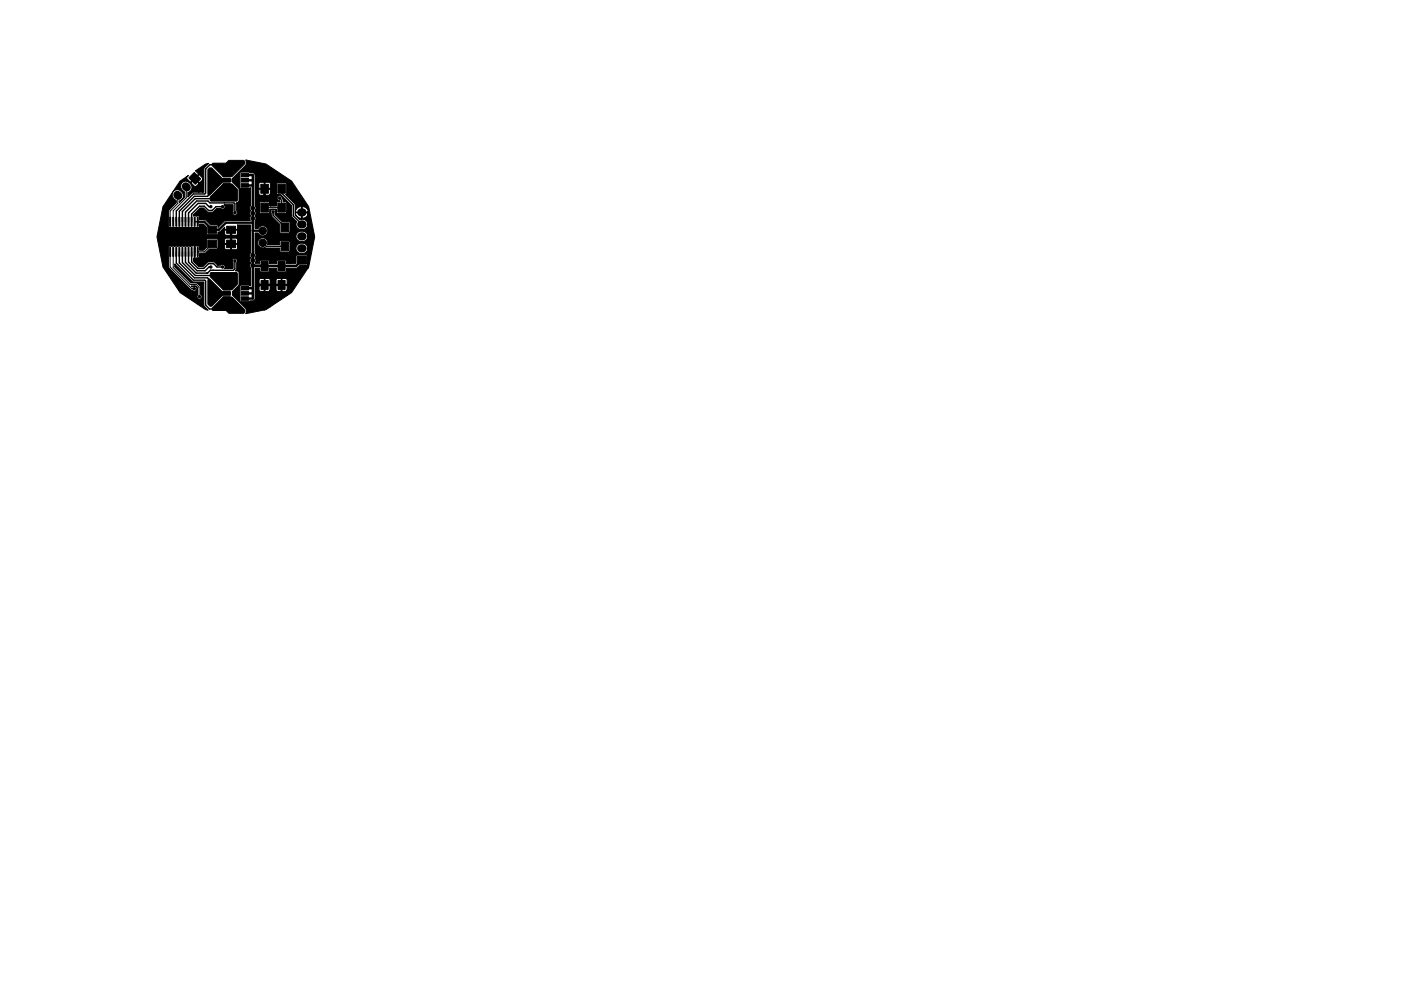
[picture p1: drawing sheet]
<svg xmlns="http://www.w3.org/2000/svg" width="297mm" height="210mm" viewBox="0 0 297 210" stroke-linecap="round" stroke-linejoin="round" font-family="sans-serif">
<g fill="#000" stroke="#000" stroke-width=".21">
<path d="M41.2 36.6l1.4 1.4-1.2 1.1-1.4-1.4zM47.3 36.8h1.6v.7h-1.6zM47.3 37.9h1.6v.7h-1.6zM47.3 39h1.6v.7h-1.6zM44.1 36l.3-.4h.5l2.3 2.3h1.6v.7h-1.5l-2.8 2.8h-.3l-.1-.2zM51.2 36.8h1.5v.7h-1.5zM51.2 37.9h1.5v.7h-1.5zM51.2 39h1.5v.7h-1.5zM45 34.8l.1-.2h2.8l.6-.6h3.2l.1 .2v.6l-2.6 2.7h-1.9l-2.3-2.4zM55.3 39.1h1.6v1.9h-1.6zM58.9 39.1h1.6v1.9h-1.6zM36 52.5h.2v1.9h-.2z"/>
<path d="M36 46.1h.2v1.9h-.2zM36.6 52.5h.2v1.9h-.2zM36.6 46.1h.2v1.9h-.2zM37.3 52.5h.2v1.9h-.2zM37.3 46.1h.2v1.9h-.2zM37.9 52.5h.2v1.9h-.2zM37.9 46.1h.2v1.9h-.2zM38.6 52.5h.2v1.9h-.2zM38.6 46.1h.2v1.9h-.2zM39.2 52.5h.2v1.9h-.2zM39.2 46.1h.2v1.9h-.2zM39.9 52.5h.2v1.9h-.2z"/>
<path d="M39.9 46.1h.2v1.9h-.2zM37.3 48.9h3.4v2.7h-3.4zM40.5 52.5h.2v1.9h-.2zM40.5 46.1h.2v1.9h-.2zM41.2 52.5h.2v1.9h-.2zM41.2 46.1h.2v1.9h-.2zM41.8 52.5h.2v1.9h-.2zM41.8 46.1h.2v1.9h-.2zM35.8 48.6h6.4v3.3h-6.4zM44 48h2v1.5h-2zM44 50.9h2v1.6h-2zM48 48h2v1.5h-2z"/>
<path d="M48 50.9h2v1.6h-2zM44.6 41.8l2.7-2.8h1.9l1.1 1.2v2.3l-.1 .2h-5.5l-.1-.2zM55.3 43.1h1.6v1.9h-1.6zM55.3 55.5h1.6v1.9h-1.6zM55.3 59.5h1.6v1.9h-1.6zM58.9 43.1h1.6v1.9h-1.6zM59 55.5h1.4v1.9h-1.4zM59 59.5h1.4v1.9h-1.4zM59.6 51.3h1.6v1.9h-1.6zM59.6 47.3h1.6v1.9h-1.6zM63 54.4h2v1.6h-2zM38.2 38.4l1.7-1.2-.3 .6 .8 .8 1.7-1.6-.7-.8 2.2-1.4 .7-.1-1.1 1.1v5h-.2v-2.9l-.8-.8-.8 .8 .9 .8 .6-.5 .1-.3v2.9h-.8v-2l-.9-.8-.8 .8 .8 .8 .3-.1 .6-.5v1.8h-1.3l-1.1 1v-1a1.23 1.23 0 0 0 .7-1.8 1.23 1.23 0 0 0-1.9-.2 1.26 1.26 0 0 0 .6 2v1l-1.2 1.2v-.4h.2a1.22 1.22 0 0 0 .3-1.9 1.22 1.22 0 0 0-1.9 .2 1.31 1.31 0 0 0 .8 1.7v.4l-1.6 1.6v3.6l6.3 .1 .2-.2v-.6h.8l.7 .7v1.5l2.2 .1 .2-.2v-.4l.5-.1 .9-.9 .1 .5h2.6v-1h2.8l-.1 6.1a.69 .69 0 0 0 .1 .8 1 1 0 0 0 0 1.3 .64 .64 0 0 0 0 .9v3.9l-.4-.2h-1.6l-.2 .1v3.2l.1 .2h1.7l.3-.2h.8l.2-.3 .1-6.6h1v.6l.2 .2h1.7l.1-.8h1.6l.1 .8h1.7l.2-.2v-.6h2.1l.8-.6h1.4l.2-.1v-1.8l-.2-.3-2.1 .1-.1 .2v1.4l-.2 .2h-1.1v-8.8l-.2-.2h-.5v-4l-.8-.2v-.5l-.2-.2a.53 .53 0 0 0-.5-.6 .53 .53 0 0 0-.5 .6 .53 .53 0 0 0 .6 .5v.2l-.8 .2v.7h-1.3v-4.7l-.3-.3h-.7l-.1 1.3 1.1-.1v.3l-1.1-.1 .1 1.3h.7l.3-.3v2.6h-.1l-.1-.8-1.1-.1v-4l-.8-.1-.3 .1v1.1l1.1 .1v.1l-1.1 .1v.9l.1 .3 1-.1v1.5h-.7l-.3 .2 .1 2.2 1.9 .1 .2-.3v-.6h1.4v.7l.3 .2h1.7l.2-.3v2h-1l-1.5-1.5v-.2a.53 .53 0 0 0 0-.7 .53 .53 0 0 0-.8 0 .53 .53 0 0 0 0 .7l.1 .6 1.7 1.7 .1 1.8 1.9 .1 .2-.3v2l-.2-.2h-1.7l-.3 .2v.7h-2.6a1.08 1.08 0 0 0-1-1.4 1.08 1.08 0 0 0-1.1 1.3 1.08 1.08 0 0 0 1.6 .7l3.1 .1v.7l.3 .2h1.7l.2-.3v2.8h-.8v-.6l-.2-.2h-1.7l-.1 .8h-1.6v-.6l-.2-.2h-1.7l-.1 .7h-1a1.03 1.03 0 0 0 0-1.3 .64 .64 0 0 0 0-.9v-4.3h.6a1.08 1.08 0 0 0 1.7 .4 1.08 1.08 0 0 0 0-1.6 1.08 1.08 0 0 0-1.6 .3h-.7l.1-1.8a.66 .66 0 0 0-.1-.8l.1-.3a.66 .66 0 0 0-.1-.8l.1-.3a.66 .66 0 0 0-.1-.8l-.1-6.7-.2-.3h-.8l-.3-.2h-1.7l-.1 .2v3.2l.2 .1h1.6l.4-.2-.1 4a.66 .66 0 0 0 .1 .8l-.1 .3a.66 .66 0 0 0 .1 .8l-.2 .5 .2 .6h-5.4l-1.5 1.4-.1-.5h-1.5l-1.1-1.1h-1.2l-.1-.8-1.2 .1v-.3l1.5-1.5h.6l1.1 .9h.9l.9-.8h.8a.53 .53 0 0 0 .8 0 .53 .53 0 0 0-.1-.8h1.9v1.5a.53 .53 0 0 0 .1 .7 .53 .53 0 0 0 .7-.1 .53 .53 0 0 0 0-.7l-.1-1.8h.2l.4-.3v-2.7l-1.5-1.5v-.5l3-3-.1-1.1 4.3 .9 5.4 3.6 3.7 5.4 1.2 6.4-1.3 6.6v-11.5a1.24 1.24 0 0 0-1.3-1.5v1.2h1.2l.1-.2v.5l-.1-.2h-1.2v1.2h.1a1.23 1.23 0 0 0 1.2-1l-.1 11.6-.1-9.7a1.16 1.16 0 0 0-1.3-.7v-2.7a1.08 1.08 0 0 0-1.2 1.2h1.2v.1h-1.2l-.1 .2a1.24 1.24 0 0 0 1.3 1v.2l-.4 .1-.9-.9-.1-2.4-1.9-2 .2-.3-.1-2.1h-2l-.1 2.2 .3 .2h.6l2.3 2.3 .1 2.4 1 1.1a1.23 1.23 0 0 0 .9 1.7 1.23 1.23 0 0 0 1.5-1.2v2.5l-.1-.4a1.23 1.23 0 0 0-1.8-.6 1.23 1.23 0 0 0-.3 1.8 1.34 1.34 0 0 0 2.2-.8v2.6l-.1-.4a1.23 1.23 0 0 0-1.8-.6 1.23 1.23 0 0 0-.3 1.8 1.34 1.34 0 0 0 2.2-.8v4.2l-3.5 5.2-.9 .6v-3.3l-.3-.3h-.7l-.1 1.3 1.1-.1v.3l-1.1-.1v1.2l.8 .1 .3-.3v1.2l-1.3 .8v-4.3l-.9-.1-.2 .3v.9l1.1 .1v.1l-1.1 .1 .1 1.1 .2 .1 .8-.1v1.8l-2.3 1.6v-5.7l-.3-.3h-.7l-.1 1.3 1.1-.1v.3l-1.1-.1 .1 1.3h.7l.3-.3v3.6l-.9 .6-.4 .1v-6.6l-.9-.1-.2 .3v.9l1.1 .1v.1l-1.1 .1 .1 1.1 .2 .1 .8-.1v4.1l-3.9 .8 .1-1.1-2.9-2.9v-.7l1.4-1.4v-2.8l-.3-.2v-8.6l-1.3-.1 .1 1.1h.9l.3-.3v1.2l-.3-.3-1 .1v1.1l1.3-.1v.3l-1.3-.1 .1 1.2h.9l.3-.3v4.8h-.5l.3-.5v-1.4a.53 .53 0 0 0-.1-.7 .53 .53 0 0 0-.7 .1 .53 .53 0 0 0 0 .7v1.2l-.5 .1v-8.2h-1.2l-.1 .8 .2 .3 1.1-.1v.8l-1-.1-.3 .3 .1 .9h1.2v.1l-1.3 .1v.8l.2 .2h1.1v4.1h-1.3a.53 .53 0 0 0 0-.7 .53 .53 0 0 0-.8 0h-.6v-5.4l-.1-.2h-2.3v1.8l-.6 .6h-.9l-.1-.8-.8-.2-.1 2.6h.9l.1-.3v-.6h1.1l1-1h1.6l.2-.2v3.7l-.8-.7h-1.2l-1.2 1h-.8l-1.2-1.2v-.6l.2-.1-.1-2.6-.8 .2h-4.5v4.5l4.8 4.7a.99 .99 0 0 0 1 0 .53 .53 0 0 0-.1-.7 .53 .53 0 0 0-.7 .1l-.2-.2h.9l.4 .4v1.5a.53 .53 0 0 0 .1 .8 .53 .53 0 0 0 .8-.2 .53 .53 0 0 0-.3-.7l-.1-1.8-.7-.7h-1.3l-3.4-3.4v-.6l3.9 3.8h2.3v4.9l.9 1.1-.5-.1-5.4-3.6-3.7-5.5-1.2-6.4 1.2-6.4z"/>
<path d="M47.3 60.8h1.6v.7h-1.6zM47.3 61.9h1.6v.7h-1.6zM47.3 63h1.6v.7h-1.6zM44.1 59.4l.4-.2 2.7 2.7h1.6v.7h-1.5l-2.4 2.4h-.4l-.4-.5zM44.6 58l.1-.2h5.5l.1 .2v2.3l-1.1 1.2h-1.9l-2.7-2.8zM51.2 60.8h1.5v.7h-1.5zM51.2 61.9h1.5v.7h-1.5zM51.2 63h1.5v.7h-1.5zM45 65.4l2.3-2.4h1.9l2.6 2.7v.6l-.1 .2h-3.2l-.6-.6h-2.8z"/>
<circle cx="54.7" cy="37.1" r=".4"/>
<circle cx="34.9" cy="50.2" r=".4"/>
<circle cx="36.4" cy="50.2" r=".25"/>
<circle cx="36.4" cy="48.9" r=".25"/>
<circle cx="36.4" cy="51.5" r=".25"/>
<circle cx="37.7" cy="50.2" r=".25"/>
<circle cx="37.7" cy="48.9" r=".25"/>
<circle cx="37.7" cy="51.5" r=".25"/>
<circle cx="39" cy="50.2" r=".25"/>
<circle cx="39" cy="48.9" r=".25"/>
<circle cx="39" cy="51.5" r=".25"/>
<circle cx="40.3" cy="50.2" r=".25"/>
<circle cx="40.3" cy="48.9" r=".25"/>
<circle cx="40.3" cy="51.5" r=".25"/>
<circle cx="41.6" cy="50.2" r=".25"/>
<circle cx="41.6" cy="48.9" r=".25"/>
<circle cx="41.6" cy="51.5" r=".25"/>
<circle cx="42.8" cy="44.9" r=".4"/>
<circle cx="42.9" cy="50.2" r=".4"/>
<circle cx="44.7" cy="56.6" r=".25"/>
<circle cx="44.7" cy="43.8" r=".25"/>
<circle cx="47.2" cy="56.6" r=".25"/>
<circle cx="47.2" cy="43.8" r=".25"/>
<circle cx="49.8" cy="55.3" r=".25"/>
<circle cx="49.8" cy="45.1" r=".25"/>
<circle cx="51.4" cy="50.2" r=".4"/>
<circle cx="52" cy="41.6" r=".4"/>
<circle cx="53.6" cy="45.2" r=".4"/>
<circle cx="53.6" cy="44.1" r=".4"/>
<circle cx="53.6" cy="55.2" r=".4"/>
<circle cx="53.6" cy="54.1" r=".4"/>
<circle cx="53.6" cy="56.3" r=".4"/>
<circle cx="53.6" cy="46.3" r=".4"/>
<circle cx="55.7" cy="49" r=".79"/>
<circle cx="55.7" cy="51.5" r=".79"/>
<circle cx="56.1" cy="41.9" r=".4"/>
<circle cx="57.9" cy="44.9" r=".25"/>
<circle cx="59.3" cy="42" r=".25"/>
<circle cx="41.2" cy="61.2" r=".25"/>
<circle cx="42.3" cy="62.9" r=".25"/>
<circle cx="54.7" cy="63.3" r=".4"/>
<circle cx="54.7" cy="60.4" r=".4"/>
<circle cx="58.7" cy="63.3" r=".4"/>
</g>
<path d="M39.4 39.5l.2 .3M37.6 41.3l.2 .3M63.8 52.7h.4M63.8 50.1h.4M63.8 47.6h.4M63.8 45.1h.4" fill="none" stroke="#000" stroke-width="1.7"/>
<g fill="none" stroke="#000" stroke-width=".5">
<path d="M51.9 37.1h1.7v26.2h-1.7M51.9 38.2h1.7M53.6 38.2v.1M53.6 39.3h-1.7M34.9 50.2h16.5M41.9 47h1.4l1.7 1.7h1.4l1.5-1.5h5.7M45 51.7h.1M48.8 48.7h.2v3M53.6 48.9l2.1 .1M56.1 40v1.9M59.7 55.8v.6M64 55.2l-1.2 1.2-9.2-.1h2.4"/>
<path d="M53.6 61.1h-1.7M53.6 62.2h-1.7M54.7 63.3h4M54.7 60.4h5"/>
</g>
<g fill="none" stroke="#000" stroke-width=".3">
<path d="M45.2 34.9h-.7l-.9 .9v5.1l-.2 .2h-2.4l-3.6 3.7v2.2M36.4 50.2h5.2M36.4 48.9h5.2v2.6h-5.2zM37.4 53.4v2.4l3.6 3.6h2.4l.2 .2v5.1l.8 .8h1l2.2-2.2h.7M38 53.4v2.4l3.2 3.1h2.8l.3 .5M38.7 53.4v2.3l2.7 2.7h3.7M39 50.2l2.3 1.7v1.5M39.3 53.4v2.3l2.3 2.2h2.4l.6-.6h4.9l.3-.3v-1.7M40 53.4v2.2l1.8 1.8h1.7l.8-.8h.4M40.6 53.4v2.2l1.4 1.3h1.2l1-1h1.1l.7 .7h1.2M41.3 47h.6M43.8 57.9h.1"/>
<path d="M44.3 41.1l-.3 .5h-2.8l-3.2 3.2v2.2M44.7 43.8h-.4l-.7-.7h-1.6l-2 2.1v1.8M45 42.1h-3.6l-2.7 2.8v2.1M47.2 43.8h-1.4l-.8 .8h-.8l-.9-.9h-1l-1.7 1.7v1.6M49.8 45.1v-1.9l-.2-.2h-5.1l-.4-.4h-2.4l-2.4 2.4v2M55.7 51.5l.7 .7h4M58 44.9v.1M58 44.9l-.1 .7 2.5 2.5M59.7 40v.9l2.5 2.5v2.4l1.8 1.8M60.4 48.1v.1"/>
</g>
<path d="M39.5 39.6v2.3l-2.8 2.8v2.3M36.1 53.4v3.2l4.6 4.6h.5M36.7 53.4v3.4l3.6 3.5h1.3l.6 .6 .1 2M37.7 41.4v1.7l-1.6 1.7v2.2M59.3 42l.4 .4v1.6h-3.6v-.2" fill="none" stroke="#000" stroke-width=".21"/>
<path d="M45 51.7l-1.7 1.7h-1.4" fill="none" stroke="#000" stroke-width=".25"/>
</svg>
